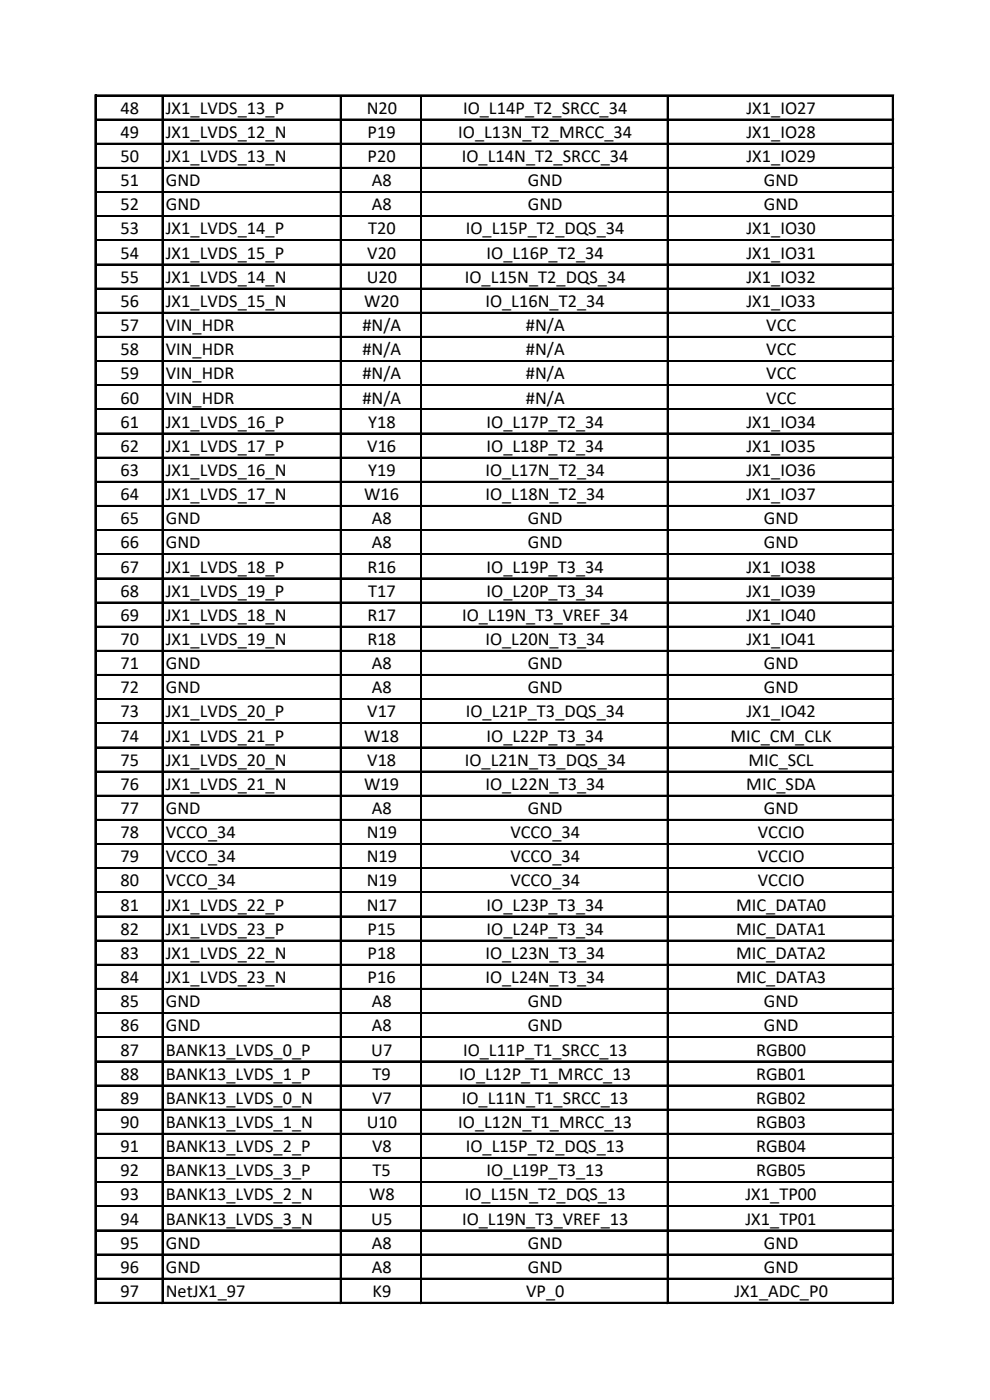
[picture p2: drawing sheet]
<svg xmlns="http://www.w3.org/2000/svg" width="210mm" height="297mm" viewBox="0 0 210 297" stroke-linecap="round" stroke-linejoin="round" font-family="sans-serif">
<defs><g id="words">
<g font-size="3.9">
<text x="25.6" y="24.1">48</text>
<text x="25.6" y="29.3">49</text>
<text x="35.2" y="24.1">JX1_LVDS_13_P</text>
<text x="35.2" y="29.3">JX1_LVDS_12_N</text>
<text x="77.8" y="24.1">N20</text>
<text x="78" y="29.3">P19</text>
<text x="97.2" y="29.3">IO_L13N_T2_MRCC_34</text>
<text x="98.2" y="24.1">IO_L14P_T2_SRCC_34</text>
<text x="158.4" y="24.1">JX1_IO27</text>
<text x="158.4" y="29.3">JX1_IO28</text>
<text x="25.6" y="34.4">50</text>
<text x="35.2" y="34.4">JX1_LVDS_13_N</text>
<text x="78" y="34.4">P20</text>
<text x="98" y="34.4">IO_L14N_T2_SRCC_34</text>
<text x="158.4" y="34.4">JX1_IO29</text>
<text x="25.6" y="39.5">51</text>
<text x="35.2" y="39.5">GND</text>
<text x="78.9" y="39.5">A8</text>
<text x="112" y="39.5">GND</text>
<text x="162" y="39.5">GND</text>
<text x="25.6" y="44.6">52</text>
<text x="35.2" y="44.6">GND</text>
<text x="78.9" y="44.6">A8</text>
<text x="112" y="44.6">GND</text>
<text x="162" y="44.6">GND</text>
<text x="25.6" y="49.7">53</text>
<text x="35.2" y="49.7">JX1_LVDS_14_P</text>
<text x="78.1" y="49.7">T20</text>
<text x="98.8" y="49.7">IO_L15P_T2_DQS_34</text>
<text x="158.4" y="49.7">JX1_IO30</text>
<text x="25.6" y="54.9">54</text>
<text x="25.6" y="60">55</text>
<text x="35.2" y="54.9">JX1_LVDS_15_P</text>
<text x="35.2" y="60">JX1_LVDS_14_N</text>
<text x="77.8" y="60">U20</text>
<text x="77.9" y="54.9">V20</text>
<text x="98.6" y="60">IO_L15N_T2_DQS_34</text>
<text x="103.2" y="54.9">IO_L16P_T2_34</text>
<text x="158.4" y="54.9">JX1_IO31</text>
<text x="158.4" y="60">JX1_IO32</text>
<text x="25.6" y="65.1">56</text>
<text x="35.2" y="65.1">JX1_LVDS_15_N</text>
<text x="77.3" y="65.1">W20</text>
<text x="103" y="65.1">IO_L16N_T2_34</text>
<text x="158.4" y="65.1">JX1_IO33</text>
<text x="25.6" y="70.2">57</text>
<text x="35.2" y="70.2">VIN_HDR</text>
<text x="76.9" y="70.2">#N/A</text>
<text x="111.6" y="70.2">#N/A</text>
<text x="162.6" y="70.2">VCC</text>
<text x="25.6" y="75.4">58</text>
<text x="35.2" y="75.4">VIN_HDR</text>
<text x="76.9" y="75.4">#N/A</text>
<text x="111.6" y="75.4">#N/A</text>
<text x="162.6" y="75.4">VCC</text>
<text x="25.6" y="80.5">59</text>
<text x="35.2" y="80.5">VIN_HDR</text>
<text x="76.9" y="80.5">#N/A</text>
<text x="111.6" y="80.5">#N/A</text>
<text x="162.6" y="80.5">VCC</text>
<text x="25.6" y="85.6">60</text>
<text x="35.2" y="85.6">VIN_HDR</text>
<text x="76.9" y="85.6">#N/A</text>
<text x="111.6" y="85.6">#N/A</text>
<text x="162.6" y="85.6">VCC</text>
<text x="25.6" y="90.7">61</text>
<text x="25.6" y="95.9">62</text>
<text x="35.2" y="90.7">JX1_LVDS_16_P</text>
<text x="35.2" y="95.9">JX1_LVDS_17_P</text>
<text x="77.9" y="95.9">V16</text>
<text x="78.1" y="90.7">Y18</text>
<text x="103.2" y="90.7">IO_L17P_T2_34</text>
<text x="103.2" y="95.9">IO_L18P_T2_34</text>
<text x="158.4" y="90.7">JX1_IO34</text>
<text x="158.4" y="95.9">JX1_IO35</text>
<text x="25.6" y="101">63</text>
<text x="35.2" y="101">JX1_LVDS_16_N</text>
<text x="78.1" y="101">Y19</text>
<text x="103" y="101">IO_L17N_T2_34</text>
<text x="158.4" y="101">JX1_IO36</text>
<text x="25.6" y="106.1">64</text>
<text x="35.2" y="106.1">JX1_LVDS_17_N</text>
<text x="77.3" y="106.1">W16</text>
<text x="103" y="106.1">IO_L18N_T2_34</text>
<text x="158.4" y="106.1">JX1_IO37</text>
<text x="25.6" y="111.2">65</text>
<text x="35.2" y="111.2">GND</text>
<text x="78.9" y="111.2">A8</text>
<text x="112" y="111.2">GND</text>
<text x="162" y="111.2">GND</text>
<text x="25.6" y="116.3">66</text>
<text x="35.2" y="116.3">GND</text>
<text x="78.9" y="116.3">A8</text>
<text x="112" y="116.3">GND</text>
<text x="162" y="116.3">GND</text>
<text x="25.6" y="121.5">67</text>
<text x="35.2" y="121.5">JX1_LVDS_18_P</text>
<text x="78" y="121.5">R16</text>
<text x="103.2" y="121.5">IO_L19P_T3_34</text>
<text x="158.4" y="121.5">JX1_IO38</text>
<text x="25.6" y="126.6">68</text>
<text x="25.6" y="131.7">69</text>
<text x="35.2" y="126.6">JX1_LVDS_19_P</text>
<text x="35.2" y="131.7">JX1_LVDS_18_N</text>
<text x="78" y="131.7">R17</text>
<text x="78.1" y="126.6">T17</text>
<text x="98" y="131.7">IO_L19N_T3_VREF_34</text>
<text x="103.2" y="126.6">IO_L20P_T3_34</text>
<text x="158.4" y="126.6">JX1_IO39</text>
<text x="158.4" y="131.7">JX1_IO40</text>
<text x="25.6" y="136.8">70</text>
<text x="35.2" y="136.8">JX1_LVDS_19_N</text>
<text x="78" y="136.8">R18</text>
<text x="103" y="136.8">IO_L20N_T3_34</text>
<text x="158.4" y="136.8">JX1_IO41</text>
<text x="25.6" y="142">71</text>
<text x="35.2" y="142">GND</text>
<text x="78.9" y="142">A8</text>
<text x="112" y="142">GND</text>
<text x="162" y="142">GND</text>
<text x="25.6" y="147.1">72</text>
<text x="35.2" y="147.1">GND</text>
<text x="78.9" y="147.1">A8</text>
<text x="112" y="147.1">GND</text>
<text x="162" y="147.1">GND</text>
<text x="25.6" y="152.2">73</text>
<text x="35.2" y="152.2">JX1_LVDS_20_P</text>
<text x="77.9" y="152.2">V17</text>
<text x="98.8" y="152.2">IO_L21P_T3_DQS_34</text>
<text x="158.4" y="152.2">JX1_IO42</text>
<text x="25.6" y="157.3">74</text>
<text x="35.2" y="157.3">JX1_LVDS_21_P</text>
<text x="77.3" y="157.3">W18</text>
<text x="103.2" y="157.3">IO_L22P_T3_34</text>
<text x="155" y="157.3">MIC_CM_CLK</text>
<text x="25.6" y="162.5">75</text>
<text x="25.6" y="167.6">76</text>
<text x="35.2" y="162.5">JX1_LVDS_20_N</text>
<text x="35.2" y="167.6">JX1_LVDS_21_N</text>
<text x="77.3" y="167.6">W19</text>
<text x="77.9" y="162.5">V18</text>
<text x="98.6" y="162.5">IO_L21N_T3_DQS_34</text>
<text x="103" y="167.6">IO_L22N_T3_34</text>
<text x="158.3" y="167.6">MIC_SDA</text>
<text x="158.8" y="162.5">MIC_SCL</text>
<text x="25.6" y="172.7">77</text>
<text x="35.2" y="172.7">GND</text>
<text x="78.9" y="172.7">A8</text>
<text x="112" y="172.7">GND</text>
<text x="162" y="172.7">GND</text>
<text x="25.6" y="177.8">78</text>
<text x="35.2" y="177.8">VCCO_34</text>
<text x="77.8" y="177.8">N19</text>
<text x="108.3" y="177.8">VCCO_34</text>
<text x="160.8" y="177.8">VCCIO</text>
<text x="25.6" y="182.9">79</text>
<text x="35.2" y="182.9">VCCO_34</text>
<text x="77.8" y="182.9">N19</text>
<text x="108.3" y="182.9">VCCO_34</text>
<text x="160.8" y="182.9">VCCIO</text>
<text x="25.6" y="188.1">80</text>
<text x="35.2" y="188.1">VCCO_34</text>
<text x="77.8" y="188.1">N19</text>
<text x="108.3" y="188.1">VCCO_34</text>
<text x="160.8" y="188.1">VCCIO</text>
<text x="25.6" y="193.2">81</text>
<text x="35.2" y="193.2">JX1_LVDS_22_P</text>
<text x="77.8" y="193.2">N17</text>
<text x="103.2" y="193.2">IO_L23P_T3_34</text>
<text x="156.2" y="193.2">MIC_DATA0</text>
<text x="25.6" y="198.3">82</text>
<text x="25.6" y="203.4">83</text>
<text x="35.2" y="198.3">JX1_LVDS_23_P</text>
<text x="35.2" y="203.4">JX1_LVDS_22_N</text>
<text x="78" y="198.3">P15</text>
<text x="78" y="203.4">P18</text>
<text x="103" y="203.4">IO_L23N_T3_34</text>
<text x="103.2" y="198.3">IO_L24P_T3_34</text>
<text x="156.2" y="198.3">MIC_DATA1</text>
<text x="156.2" y="203.4">MIC_DATA2</text>
<text x="25.6" y="208.6">84</text>
<text x="35.2" y="208.6">JX1_LVDS_23_N</text>
<text x="78" y="208.6">P16</text>
<text x="103" y="208.6">IO_L24N_T3_34</text>
<text x="156.2" y="208.6">MIC_DATA3</text>
<text x="25.6" y="213.7">85</text>
<text x="35.2" y="213.7">GND</text>
<text x="78.9" y="213.7">A8</text>
<text x="112" y="213.7">GND</text>
<text x="162" y="213.7">GND</text>
<text x="25.6" y="218.8">86</text>
<text x="35.2" y="218.8">GND</text>
<text x="78.9" y="218.8">A8</text>
<text x="112" y="218.8">GND</text>
<text x="162" y="218.8">GND</text>
<text x="25.6" y="223.9">87</text>
<text x="35.2" y="223.9">BANK13_LVDS_0_P</text>
<text x="78.8" y="223.9">U7</text>
<text x="98.2" y="223.9">IO_L11P_T1_SRCC_13</text>
<text x="160.4" y="223.9">RGB00</text>
<text x="25.6" y="229.1">88</text>
<text x="35.2" y="229.1">BANK13_LVDS_1_P</text>
<text x="79.1" y="229.1">T9</text>
<text x="97.4" y="229.1">IO_L12P_T1_MRCC_13</text>
<text x="160.4" y="229.1">RGB01</text>
<text x="25.6" y="234.2">89</text>
<text x="25.6" y="239.3">90</text>
<text x="35.2" y="234.2">BANK13_LVDS_0_N</text>
<text x="35.2" y="239.3">BANK13_LVDS_1_N</text>
<text x="77.8" y="239.3">U10</text>
<text x="78.9" y="234.2">V7</text>
<text x="97.2" y="239.3">IO_L12N_T1_MRCC_13</text>
<text x="98" y="234.2">IO_L11N_T1_SRCC_13</text>
<text x="160.4" y="234.2">RGB02</text>
<text x="160.4" y="239.3">RGB03</text>
<text x="25.6" y="244.4">91</text>
<text x="35.2" y="244.4">BANK13_LVDS_2_P</text>
<text x="78.9" y="244.4">V8</text>
<text x="98.8" y="244.4">IO_L15P_T2_DQS_13</text>
<text x="160.4" y="244.4">RGB04</text>
<text x="25.6" y="249.5">92</text>
<text x="35.2" y="249.5">BANK13_LVDS_3_P</text>
<text x="79.1" y="249.5">T5</text>
<text x="103.2" y="249.5">IO_L19P_T3_13</text>
<text x="160.4" y="249.5">RGB05</text>
<text x="25.6" y="254.7">93</text>
<text x="35.2" y="254.7">BANK13_LVDS_2_N</text>
<text x="78.3" y="254.7">W8</text>
<text x="98.6" y="254.7">IO_L15N_T2_DQS_13</text>
<text x="158.2" y="254.7">JX1_TP00</text>
<text x="25.6" y="259.8">94</text>
<text x="35.2" y="259.8">BANK13_LVDS_3_N</text>
<text x="78.8" y="259.8">U5</text>
<text x="98" y="259.8">IO_L19N_T3_VREF_13</text>
<text x="158.2" y="259.8">JX1_TP01</text>
<text x="25.6" y="264.9">95</text>
<text x="35.2" y="264.9">GND</text>
<text x="78.9" y="264.9">A8</text>
<text x="112" y="264.9">GND</text>
<text x="162" y="264.9">GND</text>
<text x="25.6" y="270">96</text>
<text x="25.6" y="275.2">97</text>
<text x="35.2" y="270">GND</text>
<text x="35.2" y="275.2">NetJX1_97</text>
<text x="78.9" y="270">A8</text>
<text x="79" y="275.2">K9</text>
<text x="111.6" y="275.2">VP_0</text>
<text x="112" y="270">GND</text>
<text x="155.8" y="275.2">JX1_ADC_P0</text>
<text x="162" y="270">GND</text>
</g>
</g></defs>
<g fill="none" stroke="#000" stroke-width=".21">
<path d="M20.1 20.1v256.5M20.5 20.1h169.1M20.5 25.3h169.1M20.5 30.4h169.1M20.5 35.5h169.1M34.4 20.5v256.1M72.2 20.5v256.1M89.2 20.5v256.1M141.5 20.5v256.1M189.3 20.5v256.1M20.5 40.6h169.1M20.5 45.7h169.1"/>
<path d="M20.5 50.9h169.1M20.5 56h169.1M20.5 61.1h169.1M20.5 66.2h169.1M20.5 71.4h169.1M20.5 76.5h169.1M20.5 81.6h169.1M20.5 86.7h169.1M20.5 91.8h169.1M20.5 97h169.1M20.5 102.1h169.1M20.5 107.2h169.1"/>
<path d="M20.5 112.3h169.1M20.5 117.5h169.1M20.5 122.6h169.1M20.5 127.7h169.1M20.5 132.8h169.1M20.5 138h169.1M20.5 143.1h169.1M20.5 148.2h169.1M20.5 153.3h169.1M20.5 158.5h169.1M20.5 163.6h169.1M20.5 168.7h169.1"/>
<path d="M20.5 173.8h169.1M20.5 178.9h169.1M20.5 184.1h169.1M20.5 189.2h169.1M20.5 194.3h169.1M20.5 199.4h169.1M20.5 204.6h169.1M20.5 209.7h169.1M20.5 214.8h169.1M20.5 219.9h169.1M20.5 225.1h169.1M20.5 230.2h169.1"/>
<path d="M20.5 235.3h169.1M20.5 240.4h169.1M20.5 245.5h169.1M20.5 250.7h169.1M20.5 255.8h169.1M20.5 260.9h169.1M20.5 266h169.1M20.5 271.2h169.1M20.5 276.3h169.1"/>
</g>
<g fill="none" stroke="#000" stroke-width=".34">
<path d="M20.3 20.1v256.5M20.4 20.3h169.2M20.4 25.4h169.2M20.4 30.5h169.2M20.4 35.7h169.2M34.5 20.4v256.2M72.3 20.4v256.2M89.4 20.4v256.2M141.7 20.4v256.2M189.4 20.4v256.2M20.4 40.8h169.2M20.4 45.9h169.2"/>
<path d="M20.4 51h169.2M20.4 56.1h169.2M20.4 61.3h169.2M20.4 66.4h169.2M20.4 71.5h169.2M20.4 76.6h169.2M20.4 81.8h169.2M20.4 86.9h169.2M20.4 92h169.2M20.4 97.1h169.2M20.4 102.3h169.2M20.4 107.4h169.2"/>
<path d="M20.4 112.5h169.2M20.4 117.6h169.2M20.4 122.7h169.2M20.4 127.9h169.2M20.4 133h169.2M20.4 138.1h169.2M20.4 143.2h169.2M20.4 148.4h169.2M20.4 153.5h169.2M20.4 158.6h169.2M20.4 163.7h169.2M20.4 168.9h169.2"/>
<path d="M20.4 174h169.2M20.4 179.1h169.2M20.4 184.2h169.2M20.4 189.3h169.2M20.4 194.5h169.2M20.4 199.6h169.2M20.4 204.7h169.2M20.4 209.8h169.2M20.4 215h169.2M20.4 220.1h169.2M20.4 225.2h169.2M20.4 230.3h169.2"/>
<path d="M20.4 235.5h169.2M20.4 240.6h169.2M20.4 245.7h169.2M20.4 250.8h169.2M20.4 255.9h169.2M20.4 261.1h169.2M20.4 266.2h169.2M20.4 271.3h169.2M20.4 276.4h169.2"/>
</g>
<use href="#words"/>
</svg>
